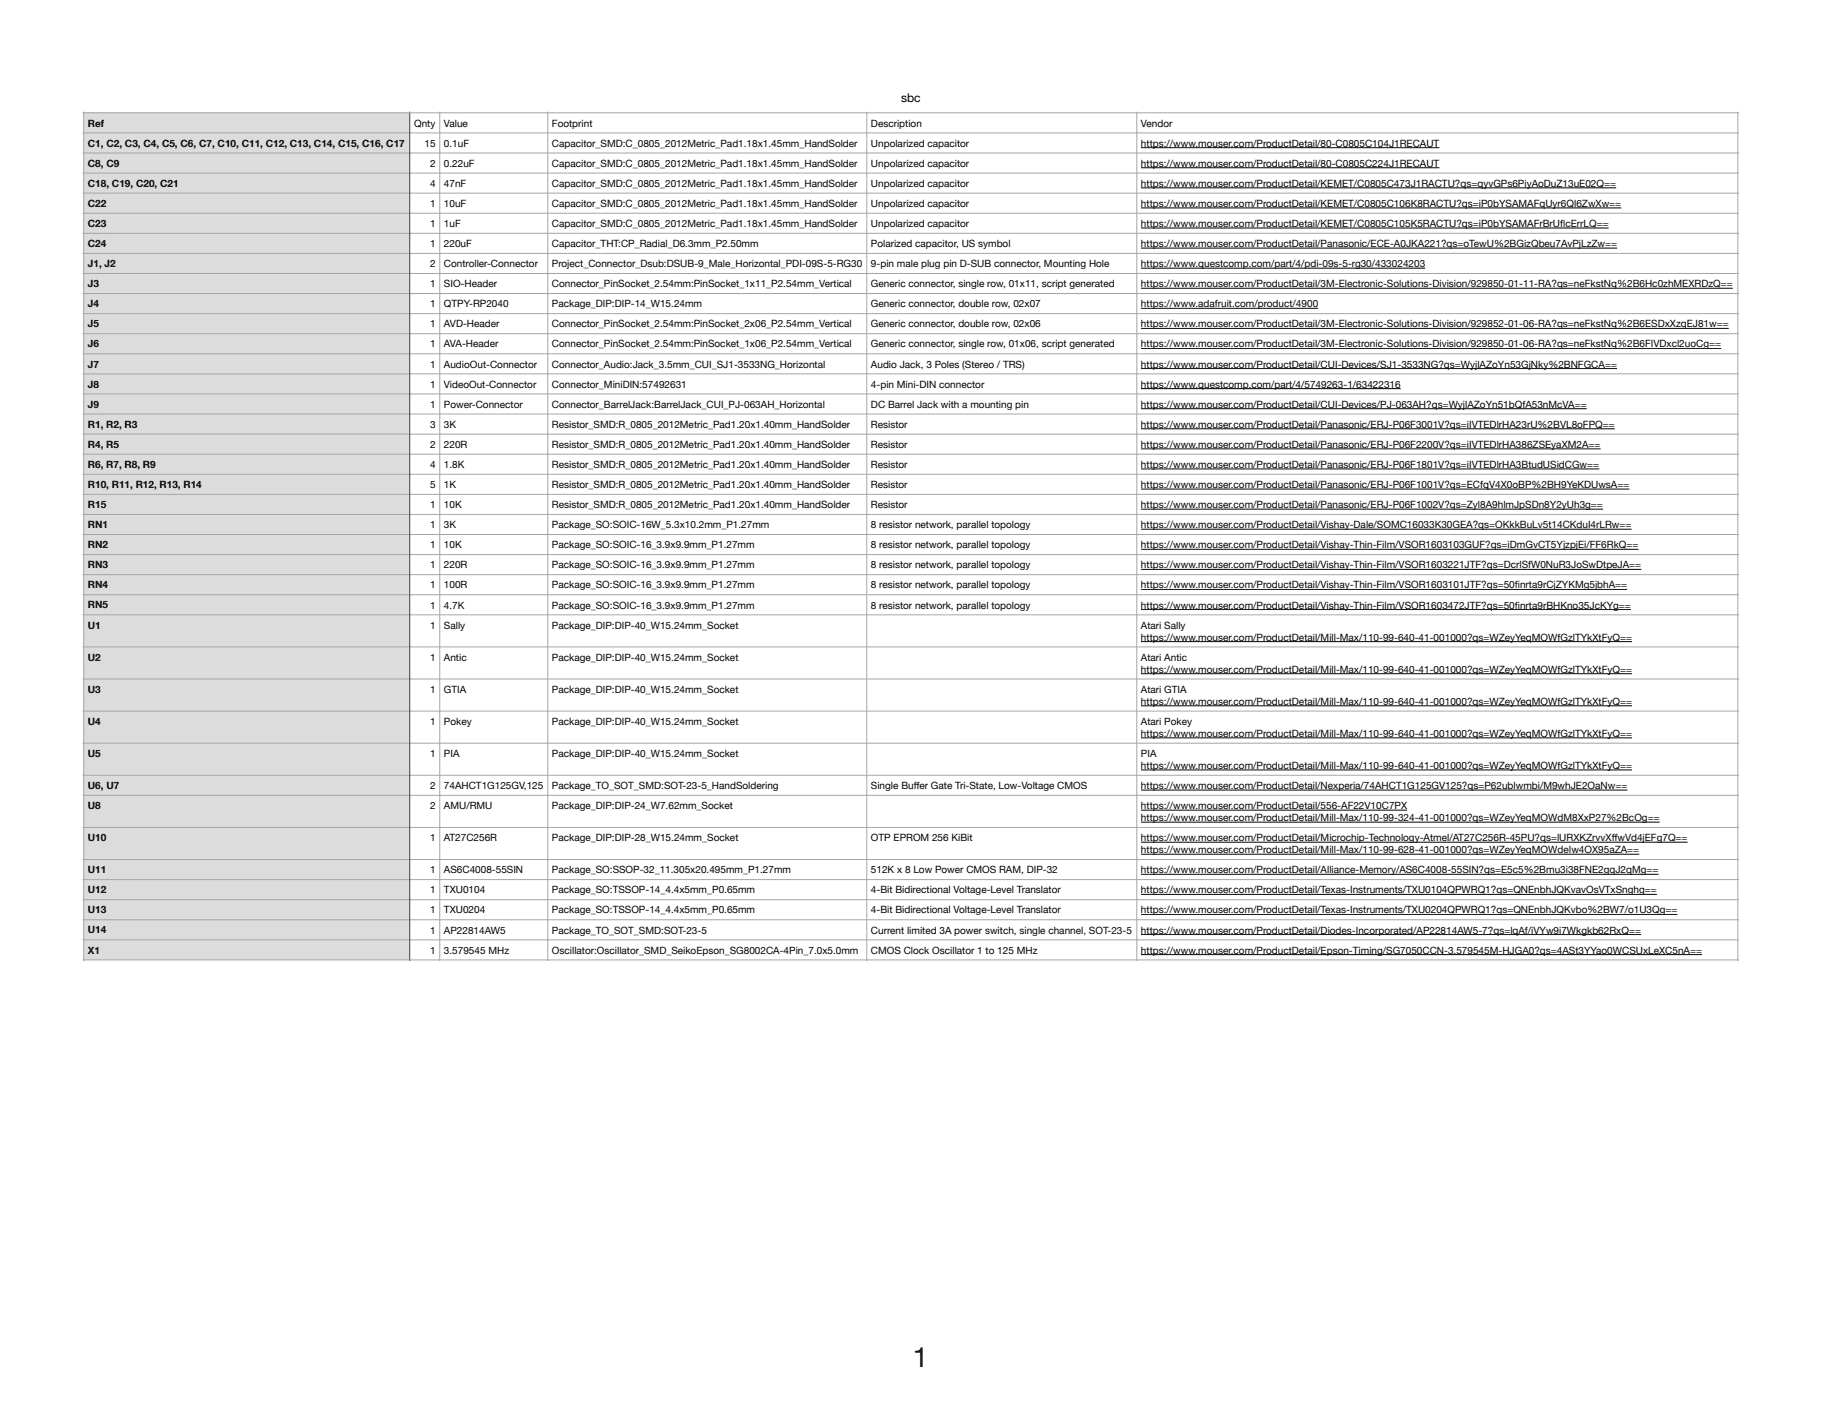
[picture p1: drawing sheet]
<svg xmlns="http://www.w3.org/2000/svg" width="279mm" height="216mm" viewBox="0 0 279 216" stroke-linecap="round" stroke-linejoin="round" font-family="sans-serif">
<defs><g id="words">
<text font-size="4.2" x="138.5" y="207.3">1</text>
<text font-size="1.8" x="136.7" y="15.4">sbc</text>
<g font-size="1.5">
<text x="13.3" y="19.2">Ref</text>
<text x="13.3" y="22.2">C1, C2, C3, C4, C5, C6, C7, C10, C11, C12, C13, C14, C15, C16, C17</text>
<text x="62.8" y="19.2">Qnty</text>
<text x="64.4" y="22.2">15</text>
<text x="67.3" y="19.2">Value</text>
<text x="67.3" y="22.2">0.1uF</text>
<text x="83.7" y="19.2">Footprint</text>
<text x="83.7" y="22.2">Capacitor_SMD:C_0805_2012Metric_Pad1.18x1.45mm_HandSolder</text>
<text x="132.1" y="19.2">Description</text>
<text x="132.1" y="22.2">Unpolarized capacitor</text>
<text x="173.1" y="19.2">Vendor</text>
<text x="173.1" y="22.2">https://www.mouser.com/ProductDetail/80-C0805C104J1RECAUT</text>
<text x="13.3" y="25.3">C8, C9</text>
<text x="13.3" y="28.3">C18, C19, C20, C21</text>
<text x="65.2" y="25.3">2</text>
<text x="65.2" y="28.3">4</text>
<text x="67.3" y="25.3">0.22uF</text>
<text x="67.3" y="28.3">47nF</text>
<text x="83.7" y="25.3">Capacitor_SMD:C_0805_2012Metric_Pad1.18x1.45mm_HandSolder</text>
<text x="83.7" y="28.3">Capacitor_SMD:C_0805_2012Metric_Pad1.18x1.45mm_HandSolder</text>
<text x="132.1" y="25.3">Unpolarized capacitor</text>
<text x="132.1" y="28.3">Unpolarized capacitor</text>
<text x="173.1" y="25.3">https://www.mouser.com/ProductDetail/80-C0805C224J1RECAUT</text>
<text x="173.1" y="28.3">https://www.mouser.com/ProductDetail/KEMET/C0805C473J1RACTU?qs=qyvGPs6PiyAoDuZ13uE02Q==</text>
<text x="13.3" y="31.4">C22</text>
<text x="13.3" y="34.4">C23</text>
<text x="65.2" y="31.4">1</text>
<text x="65.2" y="34.4">1</text>
<text x="67.3" y="31.4">10uF</text>
<text x="67.3" y="34.4">1uF</text>
<text x="83.7" y="31.4">Capacitor_SMD:C_0805_2012Metric_Pad1.18x1.45mm_HandSolder</text>
<text x="83.7" y="34.4">Capacitor_SMD:C_0805_2012Metric_Pad1.18x1.45mm_HandSolder</text>
<text x="132.1" y="31.4">Unpolarized capacitor</text>
<text x="132.1" y="34.4">Unpolarized capacitor</text>
<text x="173.1" y="31.4">https://www.mouser.com/ProductDetail/KEMET/C0805C106K8RACTU?qs=iP0bYSAMAFqUyr6Ql6ZwXw==</text>
<text x="173.1" y="34.4">https://www.mouser.com/ProductDetail/KEMET/C0805C105K5RACTU?qs=iP0bYSAMAFrBrUfl cErrLQ==</text>
<text x="13.3" y="37.5">C24</text>
<text x="13.3" y="40.5">J1, J2</text>
<text x="65.2" y="37.5">1</text>
<text x="65.2" y="40.5">2</text>
<text x="67.3" y="37.5">220uF</text>
<text x="67.3" y="40.5">Controller-Connector</text>
<text x="83.7" y="37.5">Capacitor_THT:CP_Radial_D6.3mm_P2.50mm</text>
<text x="83.7" y="40.5">Project_Connector_Dsub:DSUB-9_Male_Horizontal_PDI-09S-5-RG30</text>
<text x="132.1" y="37.5">Polarized capacitor, US symbol</text>
<text x="132.1" y="40.5">9-pin male plug pin D-SUB connector, Mounting Hole</text>
<text x="173.1" y="37.5">https://www.mouser.com/ProductDetail/Panasonic/ECE-A0JKA221?qs=oTewU%2BGizQbeu7AvPjLzZw==</text>
<text x="173.1" y="40.5">https://www.questcomp.com/part/4/pdi-09s-5-rg30/433024203</text>
<text x="13.3" y="43.5">J3</text>
<text x="13.3" y="46.6">J4</text>
<text x="65.2" y="43.6">1</text>
<text x="65.2" y="46.6">1</text>
<text x="67.3" y="43.6">SIO-Header</text>
<text x="67.3" y="46.6">QTPY-RP2040</text>
<text x="83.7" y="43.6">Connector_PinSocket_2.54mm:PinSocket_1x11_P2.54mm_Vertical</text>
<text x="83.7" y="46.6">Package_DIP:DIP-14_W15.24mm</text>
<text x="132.1" y="43.6">Generic connector, single row, 01x11, script generated</text>
<text x="132.1" y="46.6">Generic connector, double row, 02x07</text>
<text x="173.1" y="43.6">https://www.mouser.com/ProductDetail/3M-Electronic-Solutions-Division/929850-01-11-RA?qs=neFkstNq%2B6Hc0zhMEXRDzQ==</text>
<text x="173.1" y="46.6">https://www.adafruit.com/product/4900</text>
<text x="13.3" y="49.6">J5</text>
<text x="13.3" y="52.7">J6</text>
<text x="65.2" y="49.6">1</text>
<text x="65.2" y="52.7">1</text>
<text x="67.3" y="49.6">AVD-Header</text>
<text x="67.3" y="52.7">AVA-Header</text>
<text x="83.7" y="49.6">Connector_PinSocket_2.54mm:PinSocket_2x06_P2.54mm_Vertical</text>
<text x="83.7" y="52.7">Connector_PinSocket_2.54mm:PinSocket_1x06_P2.54mm_Vertical</text>
<text x="132.1" y="49.6">Generic connector, double row, 02x06</text>
<text x="132.1" y="52.7">Generic connector, single row, 01x06, script generated</text>
<text x="173.1" y="49.6">https://www.mouser.com/ProductDetail/3M-Electronic-Solutions-Division/929852-01-06-RA?qs=neFkstNq%2B6ESDxXzqEJ81w==</text>
<text x="173.1" y="52.7">https://www.mouser.com/ProductDetail/3M-Electronic-Solutions-Division/929850-01-06-RA?qs=neFkstNq%2B6FIVDxcl2uoCg==</text>
<text x="13.3" y="55.7">J7</text>
<text x="13.3" y="58.8">J8</text>
<text x="65.2" y="55.7">1</text>
<text x="65.2" y="58.8">1</text>
<text x="67.3" y="55.7">AudioOut-Connector</text>
<text x="67.3" y="58.8">VideoOut-Connector</text>
<text x="83.7" y="55.7">Connector_Audio:Jack_3.5mm_CUI_SJ1-3533NG_Horizontal</text>
<text x="83.7" y="58.8">Connector_MiniDIN:57492631</text>
<text x="132.1" y="55.7">Audio Jack, 3 Poles (Stereo / TRS)</text>
<text x="132.1" y="58.8">4-pin Mini-DIN connector</text>
<text x="173.1" y="55.7">https://www.mouser.com/ProductDetail/CUI-Devices/SJ1-3533NG?qs=WyjlAZoYn53GjNky%2BNFGCA==</text>
<text x="173.1" y="58.8">https://www.questcomp.com/part/4/5749263-1/63422316</text>
<text x="13.3" y="61.8">J9</text>
<text x="13.3" y="64.9">R1, R2, R3</text>
<text x="65.2" y="61.8">1</text>
<text x="65.2" y="64.9">3</text>
<text x="67.3" y="61.8">Power-Connector</text>
<text x="67.3" y="64.9">3K</text>
<text x="83.7" y="61.8">Connector_BarrelJack:BarrelJack_CUI_PJ-063AH_Horizontal</text>
<text x="83.7" y="64.9">Resistor_SMD:R_0805_2012Metric_Pad1.20x1.40mm_HandSolder</text>
<text x="132.1" y="61.8">DC Barrel Jack with a mounting pin</text>
<text x="132.1" y="64.9">Resistor</text>
<text x="173.1" y="61.8">https://www.mouser.com/ProductDetail/CUI-Devices/PJ-063AH?qs=WyjlAZoYn51bQfA53nMcVA==</text>
<text x="173.1" y="64.9">https://www.mouser.com/ProductDetail/Panasonic/ERJ-P06F3001V?qs=iIVTEDlrHA23rU%2BVL8oFPQ==</text>
<text x="13.3" y="67.9">R4, R5</text>
<text x="13.3" y="70.9">R6, R7, R8, R9</text>
<text x="65.2" y="67.9">2</text>
<text x="65.2" y="71">4</text>
<text x="67.3" y="67.9">220R</text>
<text x="67.3" y="71">1.8K</text>
<text x="83.7" y="67.9">Resistor_SMD:R_0805_2012Metric_Pad1.20x1.40mm_HandSolder</text>
<text x="83.7" y="71">Resistor_SMD:R_0805_2012Metric_Pad1.20x1.40mm_HandSolder</text>
<text x="132.1" y="67.9">Resistor</text>
<text x="132.1" y="71">Resistor</text>
<text x="173.1" y="67.9">https://www.mouser.com/ProductDetail/Panasonic/ERJ-P06F2200V?qs=iIVTEDlrHA386ZSEyaXM2A==</text>
<text x="173.1" y="71">https://www.mouser.com/ProductDetail/Panasonic/ERJ-P06F1801V?qs=iIVTEDlrHA3BtudUSidCGw==</text>
<text x="13.3" y="74">R10, R11, R12, R13, R14</text>
<text x="13.3" y="77">R15</text>
<text x="65.2" y="74">5</text>
<text x="65.2" y="77">1</text>
<text x="67.3" y="74">1K</text>
<text x="67.3" y="77">10K</text>
<text x="83.7" y="74">Resistor_SMD:R_0805_2012Metric_Pad1.20x1.40mm_HandSolder</text>
<text x="83.7" y="77">Resistor_SMD:R_0805_2012Metric_Pad1.20x1.40mm_HandSolder</text>
<text x="132.1" y="74">Resistor</text>
<text x="132.1" y="77">Resistor</text>
<text x="173.1" y="74">https://www.mouser.com/ProductDetail/Panasonic/ERJ-P06F1001V?qs=ECfqV4X0oBP%2BH9YeKDUwsA==</text>
<text x="173.1" y="77">https://www.mouser.com/ProductDetail/Panasonic/ERJ-P06F1002V?qs=Zyl8A9hlmJpSDn8Y2yUh3g==</text>
<text x="13.3" y="80.1">RN1</text>
<text x="13.3" y="83.1">RN2</text>
<text x="65.2" y="80.1">1</text>
<text x="65.2" y="83.1">1</text>
<text x="67.3" y="80.1">3K</text>
<text x="67.3" y="83.1">10K</text>
<text x="83.7" y="80.1">Package_SO:SOIC-16W_5.3x10.2mm_P1.27mm</text>
<text x="83.7" y="83.1">Package_SO:SOIC-16_3.9x9.9mm_P1.27mm</text>
<text x="132.1" y="80.1">8 resistor network, parallel topology</text>
<text x="132.1" y="83.1">8 resistor network, parallel topology</text>
<text x="173.1" y="80.1">https://www.mouser.com/ProductDetail/Vishay-Dale/SOMC16033K30GEA?qs=OKkkBuLv5t14CKduI4rLRw==</text>
<text x="173.1" y="83.1">https://www.mouser.com/ProductDetail/Vishay-Thin-Film/VSOR1603103GUF?qs=iDmGvCT5YjzpjEi/FF6RkQ==</text>
<text x="13.3" y="86.2">RN3</text>
<text x="13.3" y="89.2">RN4</text>
<text x="65.2" y="86.2">1</text>
<text x="65.2" y="89.2">1</text>
<text x="67.3" y="86.2">220R</text>
<text x="67.3" y="89.2">100R</text>
<text x="83.7" y="86.2">Package_SO:SOIC-16_3.9x9.9mm_P1.27mm</text>
<text x="83.7" y="89.2">Package_SO:SOIC-16_3.9x9.9mm_P1.27mm</text>
<text x="132.1" y="86.2">8 resistor network, parallel topology</text>
<text x="132.1" y="89.2">8 resistor network, parallel topology</text>
<text x="173.1" y="86.2">https://www.mouser.com/ProductDetail/Vishay-Thin-Film/VSOR1603221JTF?qs=DcrlSfW0NuR3JoSwDtpeJA==</text>
<text x="173.1" y="89.2">https://www.mouser.com/ProductDetail/Vishay-Thin-Film/VSOR1603101JTF?qs=50fi nrta9rCjZYKMg5jbhA==</text>
<text x="13.3" y="92.3">RN5</text>
<text x="13.3" y="95.3">U1</text>
<text x="65.2" y="92.3">1</text>
<text x="65.2" y="95.3">1</text>
<text x="67.3" y="92.3">4.7K</text>
<text x="67.3" y="95.3">Sally</text>
<text x="83.7" y="92.3">Package_SO:SOIC-16_3.9x9.9mm_P1.27mm</text>
<text x="83.7" y="95.3">Package_DIP:DIP-40_W15.24mm_Socket</text>
<text x="132.1" y="92.3">8 resistor network, parallel topology</text>
<text x="173.1" y="92.3">https://www.mouser.com/ProductDetail/Vishay-Thin-Film/VSOR1603472JTF?qs=50fi nrta9rBHKno35JcKYg==</text>
<text x="173.1" y="95.3">Atari Sally</text>
<text x="13.3" y="100.2">U2</text>
<text x="65.2" y="100.2">1</text>
<text x="67.3" y="100.2">Antic</text>
<text x="83.7" y="100.2">Package_DIP:DIP-40_W15.24mm_Socket</text>
<text x="173.1" y="97.1">https://www.mouser.com/ProductDetail/Mill-Max/110-99-640-41-001000?qs=WZeyYeqMOWfGzlTYkXtFyQ==</text>
<text x="173.1" y="100.2">Atari Antic</text>
<text x="173.1" y="102">https://www.mouser.com/ProductDetail/Mill-Max/110-99-640-41-001000?qs=WZeyYeqMOWfGzlTYkXtFyQ==</text>
<text x="13.3" y="105">U3</text>
<text x="65.2" y="105">1</text>
<text x="67.3" y="105">GTIA</text>
<text x="83.7" y="105">Package_DIP:DIP-40_W15.24mm_Socket</text>
<text x="173.1" y="105">Atari GTIA</text>
<text x="173.1" y="106.9">https://www.mouser.com/ProductDetail/Mill-Max/110-99-640-41-001000?qs=WZeyYeqMOWfGzlTYkXtFyQ==</text>
<text x="13.3" y="109.9">U4</text>
<text x="65.2" y="109.9">1</text>
<text x="67.3" y="109.9">Pokey</text>
<text x="83.7" y="109.9">Package_DIP:DIP-40_W15.24mm_Socket</text>
<text x="173.1" y="109.9">Atari Pokey</text>
<text x="173.1" y="111.7">https://www.mouser.com/ProductDetail/Mill-Max/110-99-640-41-001000?qs=WZeyYeqMOWfGzlTYkXtFyQ==</text>
<text x="13.3" y="114.8">U5</text>
<text x="13.3" y="119.6">U6, U7</text>
<text x="65.2" y="114.8">1</text>
<text x="65.2" y="119.6">2</text>
<text x="67.3" y="114.8">PIA</text>
<text x="67.3" y="119.6">74AHCT1G125GV,125</text>
<text x="83.7" y="114.8">Package_DIP:DIP-40_W15.24mm_Socket</text>
<text x="83.7" y="119.6">Package_TO_SOT_SMD:SOT-23-5_HandSoldering</text>
<text x="132.1" y="119.6">Single Buff er Gate Tri-State, Low-Voltage CMOS</text>
<text x="173.1" y="114.8">PIA</text>
<text x="173.1" y="116.6">https://www.mouser.com/ProductDetail/Mill-Max/110-99-640-41-001000?qs=WZeyYeqMOWfGzlTYkXtFyQ==</text>
<text x="173.1" y="119.6">https://www.mouser.com/ProductDetail/Nexperia/74AHCT1G125GV125?qs=P62ublwmbi/M9whJE2OaNw==</text>
<text x="13.3" y="122.7">U8</text>
<text x="65.2" y="122.7">2</text>
<text x="67.3" y="122.7">AMU/RMU</text>
<text x="83.7" y="122.7">Package_DIP:DIP-24_W7.62mm_Socket</text>
<text x="173.1" y="122.7">https://www.mouser.com/ProductDetail/556-AF22V10C7PX</text>
<text x="173.1" y="124.5">https://www.mouser.com/ProductDetail/Mill-Max/110-99-324-41-001000?qs=WZeyYeqMOWdM8XxP27%2BcOg==</text>
<text x="13.3" y="127.5">U10</text>
<text x="65.2" y="127.5">1</text>
<text x="67.3" y="127.5">AT27C256R</text>
<text x="83.7" y="127.5">Package_DIP:DIP-28_W15.24mm_Socket</text>
<text x="132.1" y="127.5">OTP EPROM 256 KiBit</text>
<text x="173.1" y="127.5">https://www.mouser.com/ProductDetail/Microchip-Technology-Atmel/AT27C256R-45PU?qs=lURXKZrvvXff wVd4jEFg7Q==</text>
<text x="173.1" y="129.4">https://www.mouser.com/ProductDetail/Mill-Max/110-99-628-41-001000?qs=WZeyYeqMOWdeIw4OX95aZA==</text>
<text x="13.3" y="132.4">U11</text>
<text x="13.3" y="135.4">U12</text>
<text x="65.2" y="132.4">1</text>
<text x="65.2" y="135.4">1</text>
<text x="67.3" y="132.4">AS6C4008-55SIN</text>
<text x="67.3" y="135.4">TXU0104</text>
<text x="83.7" y="132.4">Package_SO:SSOP-32_11.305x20.495mm_P1.27mm</text>
<text x="83.7" y="135.4">Package_SO:TSSOP-14_4.4x5mm_P0.65mm</text>
<text x="132.1" y="132.4">512K x 8 Low Power CMOS RAM, DIP-32</text>
<text x="132.1" y="135.4">4-Bit Bidirectional Voltage-Level Translator</text>
<text x="173.1" y="132.4">https://www.mouser.com/ProductDetail/Alliance-Memory/AS6C4008-55SIN?qs=E5c5%2Bmu3i38FNE2gqJ2qMg==</text>
<text x="173.1" y="135.4">https://www.mouser.com/ProductDetail/Texas-Instruments/TXU0104QPWRQ1?qs=QNEnbhJQKvavOsVTxSnghg==</text>
<text x="13.3" y="138.5">U13</text>
<text x="13.3" y="141.5">U14</text>
<text x="65.2" y="138.5">1</text>
<text x="65.2" y="141.5">1</text>
<text x="67.3" y="138.5">TXU0204</text>
<text x="67.3" y="141.5">AP22814AW5</text>
<text x="83.7" y="138.5">Package_SO:TSSOP-14_4.4x5mm_P0.65mm</text>
<text x="83.7" y="141.5">Package_TO_SOT_SMD:SOT-23-5</text>
<text x="132.1" y="138.5">4-Bit Bidirectional Voltage-Level Translator</text>
<text x="132.1" y="141.5">Current limited 3A power switch, single channel, SOT-23-5</text>
<text x="173.1" y="138.5">https://www.mouser.com/ProductDetail/Texas-Instruments/TXU0204QPWRQ1?qs=QNEnbhJQKvbo%2BW7/o1U3Qg==</text>
<text x="173.1" y="141.5">https://www.mouser.com/ProductDetail/Diodes-Incorporated/AP22814AW5-7?qs=lqAf/iVYw9i7Wkgkb62RxQ==</text>
<text x="13.3" y="144.6">X1</text>
<text x="65.2" y="144.6">1</text>
<text x="67.3" y="144.6">3.579545 MHz</text>
<text x="83.7" y="144.6">Oscillator:Oscillator_SMD_SeikoEpson_SG8002CA-4Pin_7.0x5.0mm</text>
<text x="132.1" y="144.6">CMOS Clock Oscillator 1 to 125 MHz</text>
<text x="173.1" y="144.6">https://www.mouser.com/ProductDetail/Epson-Timing/SG7050CCN-3.579545M-HJGA0?qs=4ASt3YYao0WCSUxLeXC5nA==</text>
</g>
</g></defs>
<g fill="#dcdcdc">
<path d="M12.7 17.1h49.5v3.1h-49.5z"/>
<path d="M12.7 20.2h49.5v3h-49.5z"/>
<path d="M12.7 23.2h49.5v3h-49.5z"/>
<path d="M12.7 26.2h49.5v3.1h-49.5z"/>
<path d="M12.7 29.3h49.5v3h-49.5z"/>
<path d="M12.7 32.3h49.5v3.1h-49.5z"/>
<path d="M12.7 35.4h49.5v3h-49.5z"/>
<path d="M12.7 38.4h49.5v3.1h-49.5z"/>
<path d="M12.7 41.5h49.5v3h-49.5z"/>
<path d="M12.7 44.5h49.5v3.1h-49.5z"/>
<path d="M12.7 47.6h49.5v3h-49.5z"/>
<path d="M12.7 50.6h49.5v3h-49.5z"/>
<path d="M12.7 53.6h49.5v3.1h-49.5z"/>
<path d="M12.7 56.7h49.5v3h-49.5z"/>
<path d="M12.7 59.7h49.5v3.1h-49.5z"/>
<path d="M12.7 62.8h49.5v3h-49.5z"/>
<path d="M12.7 65.8h49.5v3.1h-49.5z"/>
<path d="M12.7 68.9h49.5v3h-49.5z"/>
<path d="M12.7 71.9h49.5v3.1h-49.5z"/>
<path d="M12.7 75h49.5v3h-49.5z"/>
<path d="M12.7 78h49.5v3h-49.5z"/>
<path d="M12.7 81h49.5v3.1h-49.5z"/>
<path d="M12.7 84.1h49.5v3h-49.5z"/>
<path d="M12.7 87.1h49.5v3.1h-49.5z"/>
<path d="M12.7 90.2h49.5v3h-49.5z"/>
<path d="M12.7 93.2h49.5v4.9h-49.5z"/>
<path d="M12.7 98.1h49.5v4.8h-49.5z"/>
<path d="M12.7 102.9h49.5v4.9h-49.5z"/>
<path d="M12.7 107.8h49.5v4.9h-49.5z"/>
<path d="M12.7 112.7h49.5v4.8h-49.5z"/>
<path d="M12.7 117.5h49.5v3.1h-49.5z"/>
<path d="M12.7 120.6h49.5v4.9h-49.5z"/>
<path d="M12.7 125.5h49.5v4.8h-49.5z"/>
<path d="M12.7 130.3h49.5v3.1h-49.5z"/>
<path d="M12.7 133.4h49.5v3h-49.5z"/>
<path d="M12.7 136.4h49.5v3.1h-49.5z"/>
<path d="M12.7 139.5h49.5v3h-49.5z"/>
<path d="M12.7 142.5h49.5v3h-49.5z"/>
</g>
<g fill="none" stroke="#000" stroke-width=".15">
<path d="M173.1 22.4h45.2M173.1 25.4h45.2M173.1 28.5h72M173.1 31.5h72.8M173.1 34.6h70.9M173.1 37.6h72.2M173.1 40.7h43.1M173.1 43.7h89.7M173.1 46.7h26.9M173.1 49.8h89.1M173.1 52.8h88M173.1 55.9h72.2"/>
<path d="M173.1 58.9h39.4M173.1 62h67.6M173.1 65h71.8M173.1 68.1h69.7M173.1 71.1h69.5M173.1 74.1h74.1M173.1 77.2h70M173.1 80.2h74.4M173.1 83.3h75.4M173.1 86.3h75.9M173.1 89.4h73.7M173.1 92.4h74.3"/>
<path d="M173.1 97.3h74.5M173.1 102.1h74.5M173.1 107h74.5M173.1 111.9h74.5M173.1 116.7h74.5M173.1 119.8h73.7M173.1 122.8h40.3M173.1 124.6h78.6M173.1 127.7h82.9M173.1 129.5h75.6M173.1 132.6h78.5M173.1 135.6h78.2"/>
<path d="M173.1 138.6h81.3M173.1 141.7h75.8M173.1 144.7h85.1"/>
</g>
<g fill="none" stroke="#a6a6a6" stroke-width=".15">
<path d="M12.5 17.1h251.3M12.7 16.9v128.8M66.7 16.9v128.8M83.1 16.9v128.8M131.5 16.9v128.8M172.4 16.9v128.8M263.6 16.9v128.8M12.5 20.2h251.3M12.5 23.2h251.3M12.5 26.2h251.3M12.5 29.3h251.3M12.5 32.3h251.3"/>
<path d="M12.5 35.4h251.3M12.5 38.4h251.3M12.5 41.5h251.3M12.5 44.5h251.3M12.5 47.6h251.3M12.5 50.6h251.3M12.5 53.6h251.3M12.5 56.7h251.3M12.5 59.7h251.3M12.5 62.8h251.3M12.5 65.8h251.3M12.5 68.9h251.3"/>
<path d="M12.5 71.9h251.3M12.5 75h251.3M12.5 78h251.3M12.5 81h251.3M12.5 84.1h251.3M12.5 87.1h251.3M12.5 90.2h251.3M12.5 93.2h251.3M12.5 98.1h251.3M12.5 102.9h251.3M12.5 107.8h251.3M12.5 112.7h251.3"/>
<path d="M12.5 117.5h251.3M12.5 120.6h251.3M12.5 125.5h251.3M12.5 130.3h251.3M12.5 133.4h251.3M12.5 136.4h251.3M12.5 139.5h251.3M12.5 142.5h251.3M12.5 145.5h251.3"/>
</g>
<path d="M62.2 16.9v128.8" fill="none" stroke="#404040" stroke-width=".15"/>
<use href="#words"/>
</svg>
